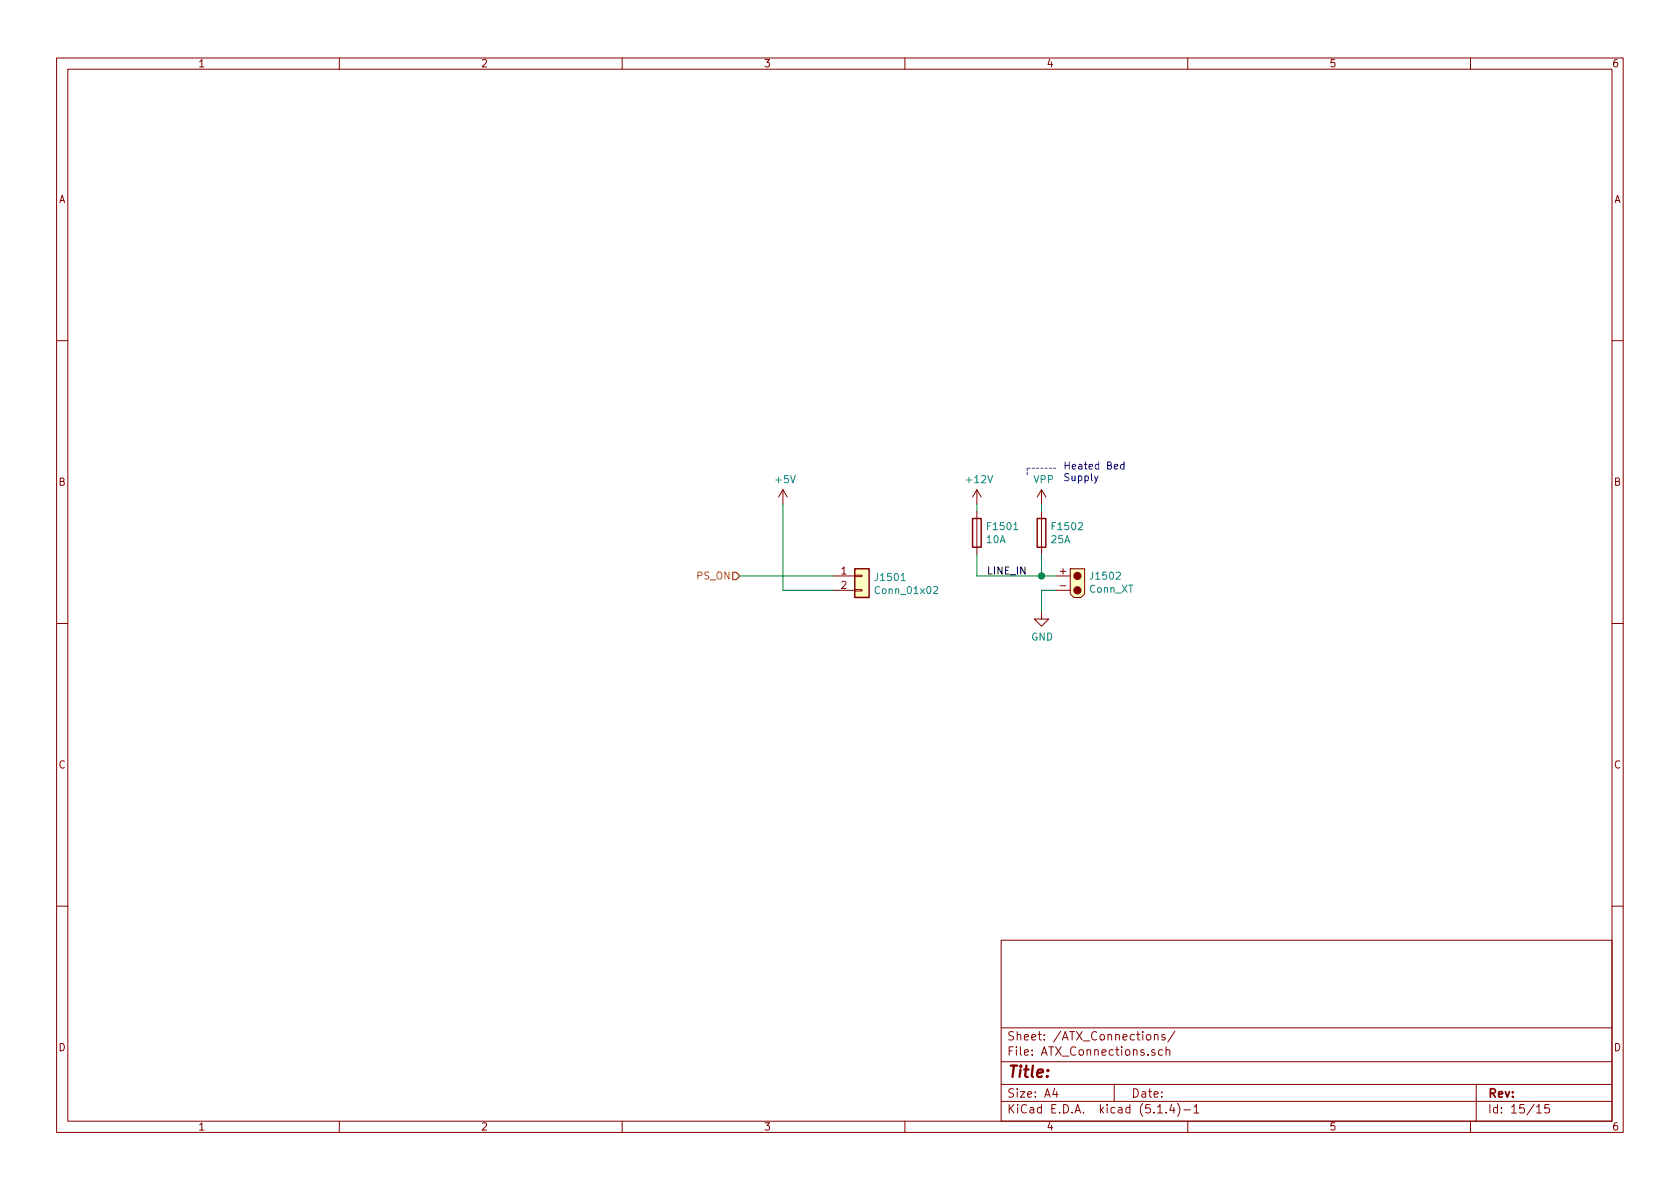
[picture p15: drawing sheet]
<svg xmlns="http://www.w3.org/2000/svg" width="297mm" height="210mm" viewBox="0 0 297 210" stroke-linecap="round" stroke-linejoin="round" font-family="sans-serif">
<defs><g id="words">
<text font-size="2.8" fill="#840000" x="178" y="190.5">Title:</text>
<g font-size="2.1" fill="#840000">
<text x="178" y="184">Sheet: /ATX_Connections/</text>
<text x="178" y="186.7">File: ATX_Connections.sch</text>
<text x="178" y="196.9">KiCad E.D.A. kicad (5.1.4)-1</text>
<text x="178" y="194.1">Size: A4</text>
<text x="200" y="194.1">Date:</text>
<text x="263" y="194.1">Rev:</text>
<text x="263" y="196.9">Id: 15/15</text>
</g>
<g font-size="1.8" fill="#840000">
<text x="35" y="11.9">1</text>
<text x="85" y="11.9">2</text>
<text x="135" y="11.9">3</text>
<text x="185" y="11.9">4</text>
<text x="235" y="11.9">5</text>
<text x="285" y="11.9">6</text>
<text x="10.4" y="35.9">A</text>
<text x="285.4" y="35.9">A</text>
<text x="10.4" y="85.9">B</text>
<text x="285.4" y="85.9">B</text>
<text x="148.7" y="101.6">1</text>
<text x="187.5" y="101.6">+</text>
<text x="148.7" y="104.1">2</text>
<text x="187.7" y="104.1">-</text>
<text x="10.4" y="135.9">C</text>
<text x="285.4" y="135.9">C</text>
<text x="10.4" y="185.9">D</text>
<text x="285.4" y="185.9">D</text>
<text x="35" y="199.9">1</text>
<text x="85" y="199.9">2</text>
<text x="135" y="199.9">3</text>
<text x="185" y="199.9">4</text>
<text x="235" y="199.9">5</text>
<text x="285" y="199.9">6</text>
</g>
<g font-size="1.8" fill="#0000c2">
<text x="188" y="83">Heated Bed</text>
<text x="188" y="85.1">Supply</text>
</g>
<g font-size="1.8" fill="#008484">
<text x="137.2" y="85.4">+5V</text>
<text x="171" y="85.4">+12V</text>
<text x="182.8" y="85.4">VPP</text>
<text x="174.8" y="93.7">F1501</text>
<text x="186.2" y="93.7">F1502</text>
<text x="174.4" y="96.1">10A</text>
<text x="185.9" y="96.1">25A</text>
<text x="154.9" y="102.7">J1501</text>
<text x="155.1" y="105">Conn_01x02</text>
<text x="192.6" y="104.8">Conn_XT</text>
<text x="193" y="102.5">J1502</text>
<text x="182.3" y="113.3">GND</text>
</g>
<text font-size="1.8" x="174.8" y="101.6">LINE_IN</text>
<text font-size="1.8" fill="#848400" x="123.3" y="102.5">PS_ON</text>
</g></defs>
<g fill="none" stroke="#840000" stroke-width=".18">
<path d="M10 10.3h277v189.9h-277zM12 12.2h273v186.1h-273zM60 10.3v1.9M110 10.3v1.9M160 10.3v1.9M210 10.3v1.9M260 10.3v1.9M10 60.2h2M285 60.2h2M138.4 86.6l-.7 1.3M138.4 86.6v2.5M138.4 86.6l.8 1.3"/>
<path d="M172.7 86.6l-.7 1.3M172.7 86.6v2.5M172.7 90.4v7.6M172.7 86.6l.8 1.3M184.1 86.6l-.7 1.3M184.1 86.6v2.5M184.1 90.4v7.6M184.1 86.6l.8 1.3M10 110.3h2M147.3 101.8h3.8M147.3 104.4h3.8M151.1 104.3h1.3v.2h-1.3z"/>
<path d="M151.1 101.7h1.3v.3h-1.3zM184.1 108.2v1.3h1.3l-1.3 1.2-1.2-1.2h1.2M186.7 101.8h2.5M186.7 104.4h2.5M189.2 100.6h2.6v4.4l-.7 .7h-1.2l-.7-.7zM285 110.3h2M10 160.2h2M177 166.3h108v32h-108zM285 160.2h2M60 198.3v1.9M110 198.3v1.9M160 198.3v1.9"/>
<path d="M177 194.8h108M177 191.8h108M177 187.8h108M177 181.8h108M186.5 192.5l-.4 1h1M186.8 193v1M197 191.8v3M202.8 183.1l.2-.2 .4 .2v.7l-.2 .1-.4-.1zM204.1 183.1l.2-.2 .4 .1v.9M204.1 182.9v1M204.2 185.7a.37 .37 0 0 0-.6 .1l.1 .2 .5 .2 .1 .1-.3 .3-.4-.1M204.7 196.8h.8"/>
<path d="M205.5 185.7l-.4-.1-.3 .3 .1 .6 .2 .1 .4-.1M206 183l-.4-.1-.2 .2 .1 .3 .5 .1v.3h-.6M206.2 196.7v.1M206.2 185.7a.37 .37 0 0 1 .6 .1v.8M206.2 185.1v1.5M207.2 195.2l-.4 1.1h.9M207.5 195.8v1M207.7 182.3l-1.2 2M208.2 195.1a1.71 1.71 0 0 1 0 2.3M209.3 196.3h1.2M210 198.3v1.9M211.1 195.8l.4-.5v1.5"/>
<path d="M211.1 196.8h.9M260 198.3v1.9M261 191.8v6.5M271.7 195.8l.4-.5v1.5M271.7 196.8h.8M273.9 195.3h-.7l-.1 .7 .2-.1 .5 .1 .2 .2-.1 .5-.2 .1-.6-.1"/>
</g>
<g fill="#ffffc2" stroke="#ffffc2" stroke-width=".18">
<path d="M189.2 100.6h2.6v4.4l-.7 .7h-1.2l-.7-.7z"/>
<path d="M151.1 100.6h2.6v5.1h-2.6z"/>
</g>
<g fill="#840000" stroke="#840000" stroke-width=".18">
<circle cx="190.5" cy="104.4" r=".63"/>
<circle cx="190.5" cy="101.8" r=".63"/>
</g>
<path d="M172 91.7h1.5v5.1h-1.5zM183.4 91.7h1.5v5.1h-1.5zM151.1 100.6h2.6v5.1h-2.6z" fill="none" stroke="#840000" stroke-width=".25"/>
<path d="M159.3 102.7h.7M165.1 103.8l.5-.1 .2 .4-.1 .2-.7 .7h.8" fill="none" stroke="#008484" stroke-width=".18"/>
<path d="M181.6 82.8v1.3M186.7 82.8h-5.1" fill="none" stroke="#0000c2" stroke-width=".18" stroke-dasharray=".4 .4"/>
<path d="M138.4 89.1v15.3h8.9M172.7 98v3.8h14M172.7 89.1v1.3M184.1 89.1v1.3M184.1 98v3.8M130.8 101.8h16.5M186.7 104.4h-2.6v3.8" fill="none" stroke="#008400" stroke-width=".18"/>
<path d="M129.5 101.2h.7l.6 .6-.6 .7h-.7z" fill="none" stroke="#848400" stroke-width=".25"/>
<path d="M194.1 84.2l-.4 1.1-.2 .1M198.7 82.2l-.3-.1-.3 .2 .1 .6h.5M198.7 81.7v1.3" fill="none" stroke="#0000c2" stroke-width=".18"/>
<circle cx="184.2" cy="101.8" r=".51" fill="#008400" stroke="#008400" stroke-width=".25"/>
<use href="#words"/>
</svg>
